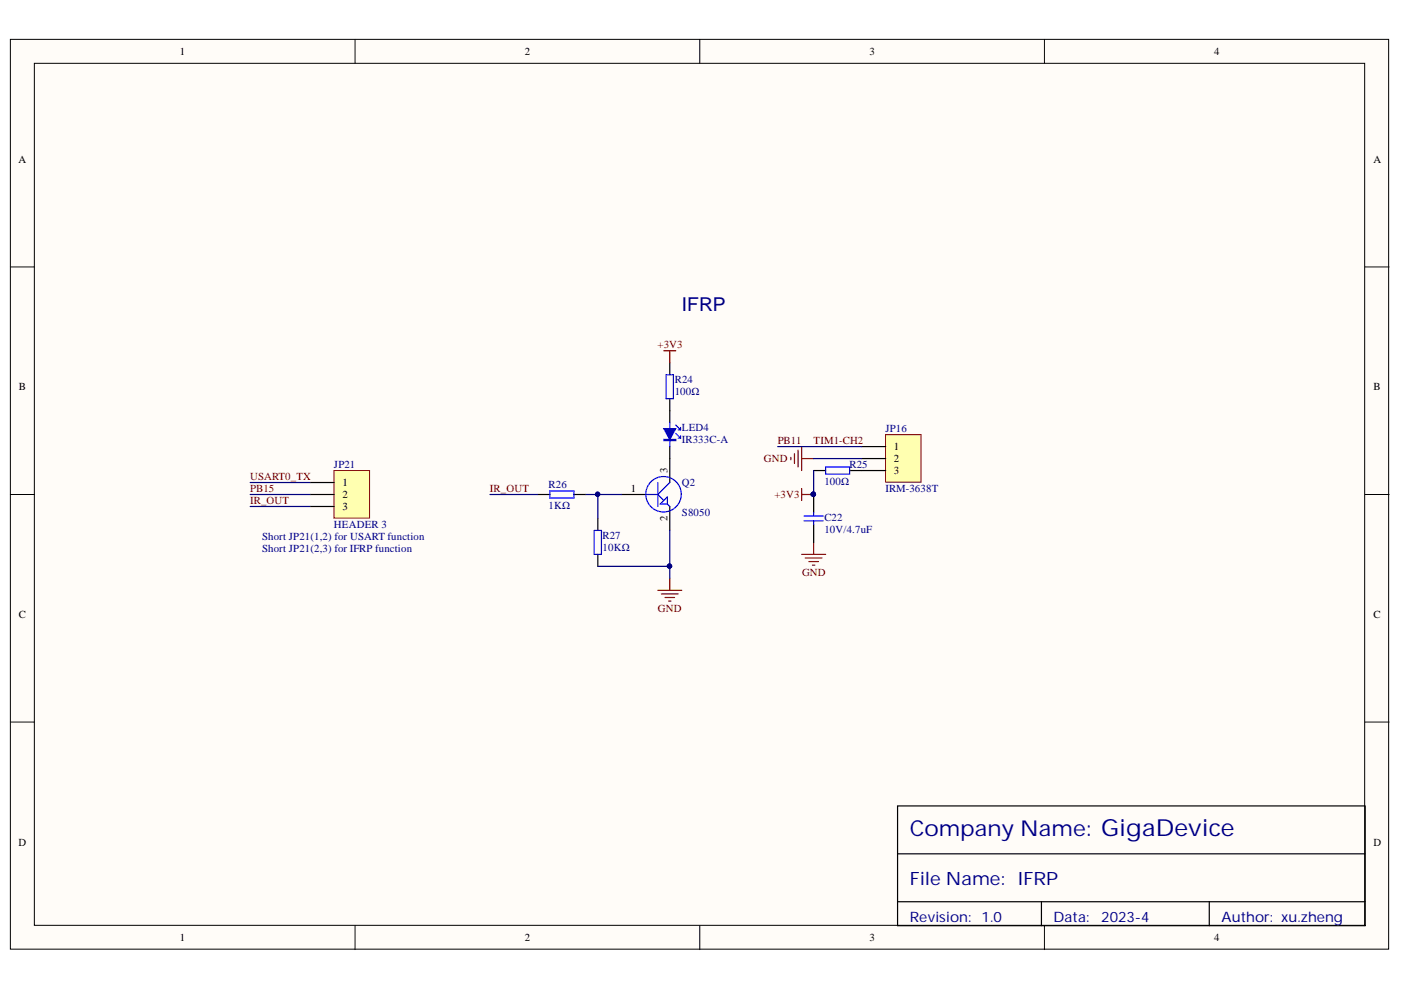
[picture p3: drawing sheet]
<svg xmlns="http://www.w3.org/2000/svg" width="297mm" height="210mm" viewBox="0 0 297 210" stroke-linecap="round" stroke-linejoin="round" font-family="sans-serif">
<defs><g id="words">
<text font-size="4.6" fill="#000080" x="192.9" y="177.3">Company Name: GigaDevice</text>
<text font-size="4.1" fill="#000080" x="144.6" y="65.8">IFRP</text>
<text font-size="3.9" fill="#000080" x="192.9" y="187.7">File Name: IFRP</text>
<g font-size="3" fill="#000080">
<text x="192.9" y="195.4">Revision: 1.0</text>
<text x="223.3" y="195.4">Data:</text>
<text x="233.5" y="195.4">2023-4</text>
<text x="259" y="195.4">Author: xu.zheng</text>
</g>
<g font-size="2.3">
<text x="38.2" y="11.7">1</text>
<text x="111.2" y="11.7">2</text>
<text x="184.3" y="11.7">3</text>
<text x="257.4" y="11.7">4</text>
<text x="3.9" y="34.5">A</text>
<text x="291.2" y="34.5">A</text>
<text x="4" y="82.8">B</text>
<text x="291.2" y="82.8">B</text>
<text x="189.5" y="95.4">1</text>
<text x="141.5" y="100.2" transform="rotate(-90 141.5 100.2)">3</text>
<text x="189.5" y="98">2</text>
<text x="189.5" y="100.5">3</text>
<text x="72.6" y="103">1</text>
<text x="72.6" y="105.7">2</text>
<text x="133.7" y="104.4">1</text>
<text x="72.6" y="108.2">3</text>
<text x="141.5" y="110.6" transform="rotate(-90 141.5 110.6)">2</text>
<text x="4" y="131">C</text>
<text x="291.2" y="131">C</text>
<text x="3.9" y="179.3">D</text>
<text x="291.2" y="179.3">D</text>
<text x="38.2" y="199.6">1</text>
<text x="111.2" y="199.6">2</text>
<text x="184.3" y="199.6">3</text>
<text x="257.4" y="199.6">4</text>
</g>
<g font-size="2.3" fill="#800000">
<text x="139.4" y="73.9">+3V3</text>
<text x="164.9" y="94.2">PB11</text>
<text x="172.5" y="94.2">TIM1-CH2</text>
<text x="53" y="101.8">USART0_TX</text>
<text x="161.9" y="98">GND</text>
<text x="53" y="104.4">PB15</text>
<text x="53" y="106.9">IR_OUT</text>
<text x="103.9" y="104.4">IR_OUT</text>
<text x="164.2" y="105.7">+3V3</text>
<text x="170" y="122.1">GND</text>
<text x="139.5" y="129.7">GND</text>
</g>
<g font-size="2.3" fill="#000080">
<text x="143.1" y="81.2">R24</text>
<text x="143.1" y="83.8">100Ω</text>
<text x="144.6" y="91.4">LED4</text>
<text x="144.6" y="93.9">IR333C-A</text>
<text x="187.7" y="91.6">JP16</text>
<text x="70.8" y="99.2">JP21</text>
<text x="180.1" y="99.2">R25</text>
<text x="116.3" y="103.4">R26</text>
<text x="116.3" y="107.9">1KΩ</text>
<text x="144.6" y="103">Q2</text>
<text x="174.8" y="102.8">100Ω</text>
<text x="187.7" y="104.4">IRM-3638T</text>
<text x="70.8" y="112">HEADER 3</text>
<text x="144.6" y="109.5">S8050</text>
<text x="174.8" y="110.5">C22</text>
<text x="174.8" y="113">10V/4.7uF</text>
<text x="55.6" y="114.5">Short JP21(1,2) for USART function</text>
<text x="55.6" y="117.1">Short JP21(2,3) for IFRP function</text>
<text x="127.7" y="114.3">R27</text>
<text x="127.7" y="116.8">10KΩ</text>
</g>
</g></defs>
<g fill="#fffcf8" stroke="#000" stroke-width=".21">
<path d="M2.2 8.3h292.2v192.9h-292.2z"/>
<path d="M7.3 13.4h282v182.8h-282z"/>
</g>
<path d="M75.3 8.3v5.1M148.4 8.3v5.1M221.4 8.3v5.1M2.2 56.6h5.1M289.4 56.6h5.1M2.2 104.8h5.1M289.4 104.8h5.1M2.2 153.1h5.1M289.4 153.1h5.1M75.3 196.3v5M148.4 196.3v5M221.4 196.3v5" fill="none" stroke="#000" stroke-width=".21"/>
<path d="M142 87.1v2.5M142 94.7v7.6M114 104.8h2.6M121.7 104.8h2.5M131.8 104.8h5.1M142 107.4v5.1M190.3 170.9h99.1v25.4h-99.1zM190.3 181h99.1M190.3 191.2h99.1M220.8 191.2v5.1M256.4 191.2v5.1" fill="none" stroke="#000" stroke-width=".25"/>
<g fill="none" stroke="#00f" stroke-width=".25">
<path d="M116.6 104.1h5.1v1.5h-5.1zM136.9 104.8h2.6M139.5 102.3v5.1M139.5 104.8l1.2 1.3M140 106.9l1.5-1.5v1.5zM141.5 106.9l.5 .5M142 102.3l-2.5 2.5"/>
<circle cx="140.7" cy="104.8" r="3.8"/>
</g>
<path d="M139.5 125.2h5M140.2 125.9h3.6M141 126.7h2M141.8 127.4h.5M142 122.6v2.6" fill="none" stroke="#800000" stroke-width=".25"/>
<path d="M140.7 90.9h2.6l-1.3 2.3z" fill="#00f"/>
<path d="M140.7 90.9h2.6l-1.3 2.3zM140.7 93.2h2.6v.2h-2.6zM140.7 93.3h2.6M142 89.6v1.3M142 93.4v1.3M143.3 91.9l1 1M143.3 90.1l1 1M143.8 92.9h.5M143.8 91.1h.5M144.3 90.6v.5M144.3 92.4v.5" fill="none" stroke="#00f" stroke-width=".25"/>
<path d="M187.8 92.1h7.5v10.1h-7.5z" fill="#ffffb0" stroke="#800000" stroke-width=".21"/>
<path d="M142 76.9v2.6M142 84.5v2.6M172.5 99.8h2.6M180.1 99.8h7.7M182.7 94.7h5.1M182.7 97.2h5.1M126.8 109.9v2.6M126.8 117.5v2.6M172.5 104.8v3.9M172.5 111.2v3.8" fill="none" stroke="#000" stroke-width=".25"/>
<g fill="none" stroke="#800000" stroke-width=".25">
<path d="M140.7 74.4h2.6M142 74.4v2.5M167.7 97v.5M168.4 96.2v2M169.2 95.5v3.5M170 94.7v5.1M170 97.2h2.5M170 117.5h5.1M170 103.6v2.5M170 104.8h2.5M170.7 118.3h3.6M171.5 119.1h2"/>
<path d="M172.3 119.8h.5M172.5 115v2.5"/>
</g>
<path d="M141.2 79.5h1.6v5h-1.6zM175.1 99h5v1.5h-5zM126 112.5h1.5v5h-1.5zM170.5 109.4h4M170.5 110.4h4M172.5 108.7v.7M172.5 110.4v.8" fill="none" stroke="#00f" stroke-width=".25"/>
<circle cx="172.5" cy="104.8" r=".46" fill="#000080" stroke="#000080" stroke-width=".21"/>
<path d="M70.8 99.8h7.6v10h-7.6z" fill="#ffffb0" stroke="#800000" stroke-width=".21"/>
<path d="M65.7 102.3h5.1M65.7 104.8h5.1M65.7 107.4h5.1" fill="none" stroke="#000" stroke-width=".25"/>
<path d="M164.9 94.7h17.8M172.5 97.2h10.2M172.5 99.8v5M53 104.8h12.7M53 102.3h12.7M53 107.4h12.7M103.9 104.8h10.1M124.2 104.8h7.6M126.8 104.8v5.1M142 112.5v10.1M126.8 120.1h15.2" fill="none" stroke="#000080" stroke-width=".25"/>
<g fill="#000080" stroke="#000080" stroke-width=".21">
<circle cx="141.9" cy="120" r=".46"/>
<circle cx="126.7" cy="104.8" r=".46"/>
<circle cx="172.5" cy="104.8" r=".46"/>
</g>
<use href="#words"/>
</svg>
